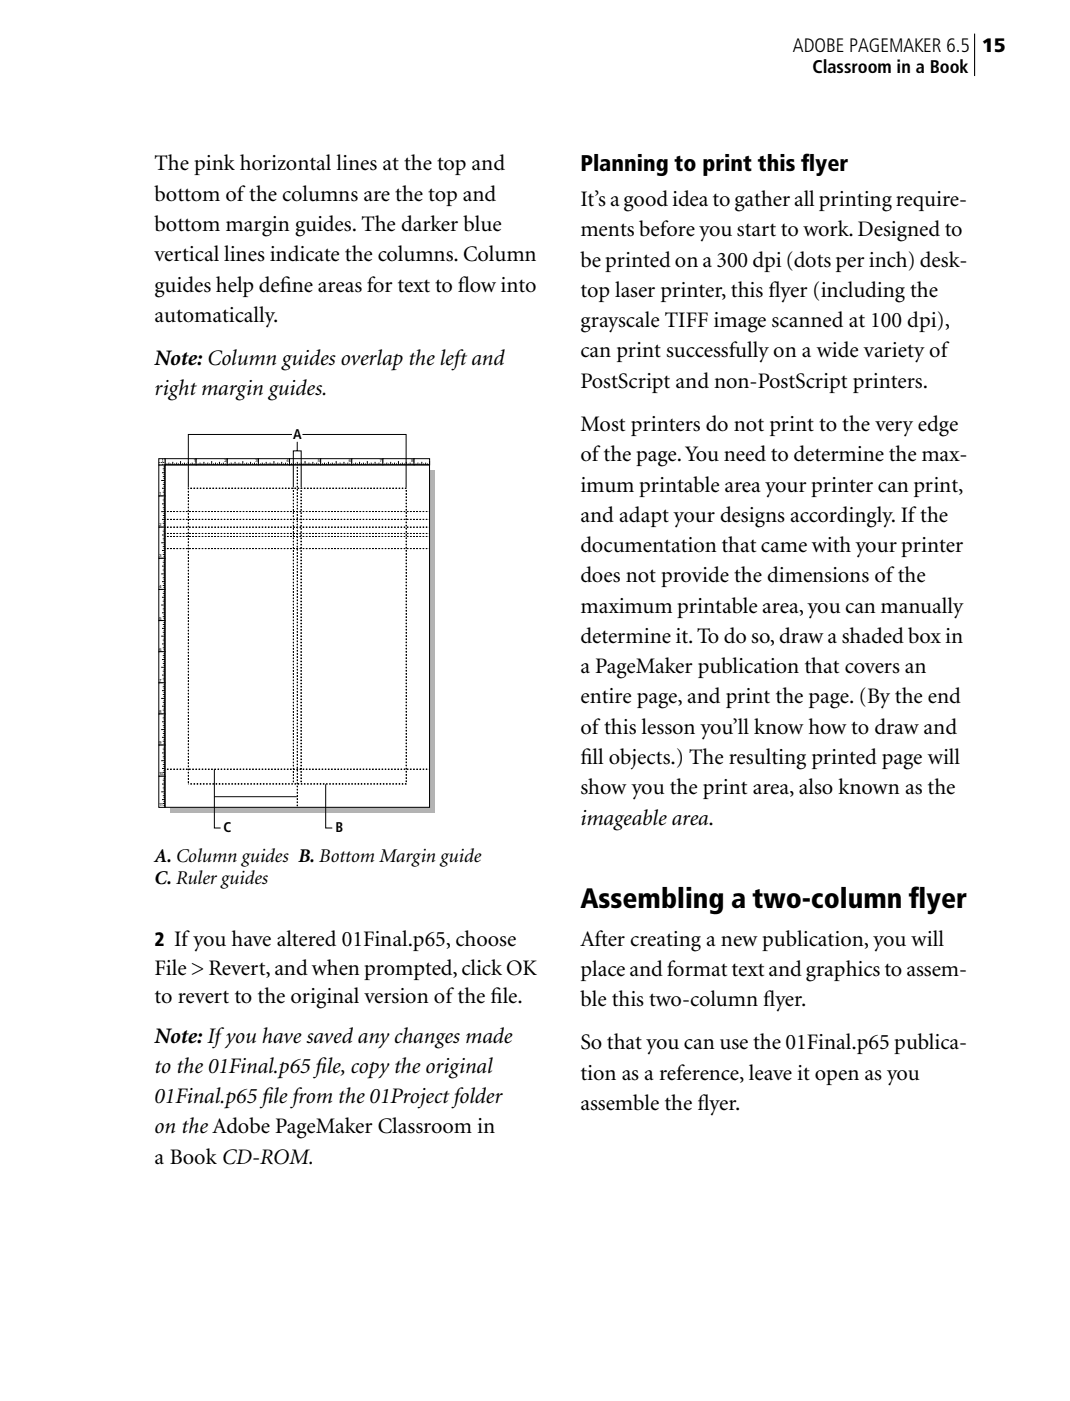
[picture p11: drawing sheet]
<svg xmlns="http://www.w3.org/2000/svg" width="175mm" height="229mm" viewBox="0 0 175 229" stroke-linecap="round" stroke-linejoin="round" font-family="sans-serif">
<defs><g id="words">
<g font-size="4.6">
<text x="94.7" y="148.2">Assembling a two-column f</text>
<text x="148.3" y="148.2">lyer</text>
</g>
<g font-size="3.7">
<text x="94.7" y="27.9">Planning to print this f</text>
<text x="130.8" y="27.9">lyer</text>
</g>
<g font-size="3.6">
<text x="25.2" y="27.8">The pink horizontal lines at the top and</text>
<text x="25.2" y="32.7">bottom of the columns are the top and</text>
<text x="94.7" y="33.6">It’s a good idea to gather all printing require-</text>
<text x="25.2" y="37.7">bottom margin guides. The darker blue</text>
<text x="94.7" y="38.6">ments before you start to work. Designed to</text>
<text x="25.2" y="42.6">vertical lines indicate the columns. Column</text>
<text x="25.2" y="47.6">guides help def</text>
<text x="45.7" y="47.6">ine areas for text to f</text>
<text x="74.7" y="47.6">low into</text>
<text x="94.7" y="43.5">be printed on a 300 dpi (dots per inch) desk-</text>
<text x="25.2" y="52.5">automatically.</text>
<text x="94.7" y="48.4">top laser printer, this f</text>
<text x="94.7" y="53.4">grayscale TIFF image scanned at 100 dpi),</text>
<text x="125.4" y="48.4">lyer (including the</text>
<text x="25.2" y="59.6">Note: Column guides overlap the left and</text>
<text x="94.7" y="58.3">can print successfully on a wide variety of</text>
<text x="25.2" y="64.5">right margin guides.</text>
<text x="94.7" y="63.3">PostScript and non-PostScript printers.</text>
<text x="94.7" y="70.3">Most printers do not print to the very edge</text>
<text x="94.7" y="75.3">of the page. You need to determine the max-</text>
<text x="94.7" y="80.2">imum printable area your printer can print,</text>
<text x="94.7" y="85.1">and adapt your designs accordingly. If the</text>
<text x="94.7" y="90.1">documentation that came with your printer</text>
<text x="94.7" y="95">does not provide the dimensions ofthe</text>
<text x="94.7" y="100">maximum printable area, you can manually</text>
<text x="94.7" y="104.9">determine it. To do so, draw a shaded box in</text>
<text x="94.7" y="109.8">a PageMaker publication that covers an</text>
<text x="94.7" y="114.8">entire page, and print the page. (By the end</text>
<text x="94.7" y="119.7">of this lesson you’ll know how to draw and</text>
<text x="94.7" y="124.7">f</text>
<text x="94.7" y="124.7">ill objects.) The resulting printed page will</text>
<text x="94.7" y="129.6">show you the print area, also known as the</text>
<text x="94.7" y="134.5">imageable area.</text>
<text x="28.4" y="154.3">If you have altered 01Final.p65, choose</text>
<text x="94.7" y="154.3">After creating a new publication, you will</text>
<text x="25.2" y="159">File &gt; Revert, and when prompted, click OK</text>
<text x="94.7" y="159.2">place and format text and graphics to assem-</text>
<text x="25.2" y="163.7">to revert to the original version of the f</text>
<text x="80.1" y="163.7">ile.</text>
<text x="94.7" y="164.2">ble this two-column f</text>
<text x="124.6" y="164.2">lyer.</text>
<text x="25.2" y="170.1">Note: If you have saved any changes made</text>
<text x="94.7" y="171.2">So that you can use the 01Final.p65 publica-</text>
<text x="25.2" y="175.1">to the 01Final.p65 f</text>
<text x="51.5" y="175.1">ile, copy the original</text>
<text x="94.7" y="176.2">tion as a reference, leave it open as you</text>
<text x="25.2" y="180">01Final.p65 f</text>
<text x="25.2" y="184.9">on the Adobe PageMaker Classroom in</text>
<text x="42.8" y="180">ile from the 01Project folder</text>
<text x="94.7" y="181.1">assemble the f</text>
<text x="113.8" y="181.1">lyer.</text>
<text x="25.2" y="189.9">a Book CD-ROM.</text>
</g>
<g font-size="3.2">
<text x="129.4" y="8.4">ADOBE PAGEMAKER 6.5</text>
<text x="160.2" y="8.4">15</text>
<text x="25.2" y="140.6">A. Column guides B. Bottom Margin guide</text>
<text x="25.2" y="144.2">C. Ruler guides</text>
<text x="25.2" y="154.3">2</text>
</g>
<text font-size="3" x="132.6" y="11.9">Classroom in a Book</text>
<g font-size="2.3">
<text x="47.8" y="71.7">A</text>
<text x="36.5" y="135.8">C</text>
<text x="54.7" y="135.8">B</text>
</g>
<g font-size=".7">
<text x="31.7" y="75.4">1</text>
<text x="36.6" y="75.4">2</text>
<text x="41.7" y="75.4">3</text>
<text x="46.8" y="75.4">4</text>
<text x="51.9" y="75.4">5</text>
<text x="56.9" y="75.4">6</text>
<text x="62" y="75.4">7</text>
<text x="67.1" y="75.4">8</text>
<text x="26" y="80.8">1</text>
<text x="26" y="85.8">2</text>
<text x="26" y="90.9">3</text>
<text x="26" y="96">4</text>
<text x="26" y="101.1">5</text>
<text x="26" y="106.2">6</text>
<text x="26" y="111.2">7</text>
<text x="26" y="116.3">8</text>
<text x="26" y="121.4">9</text>
<text x="26" y="126.5">10</text>
<text x="26" y="131.6">11</text>
</g>
</g></defs>
<path d="M159.1 5.5v6.9" fill="none" stroke="#000" stroke-width=".18"/>
<g fill="#fff">
<path d="M128.1 5.8h30v3h-30z"/>
<path d="M36.9 9.8h121.2v3.9h-121.2z"/>
<path d="M25.6 69.5h45.8v67h-45.8z"/>
</g>
<path d="M27.8 76.7h43.1v55.9h-43.1z" fill="#b3b3b3"/>
<path d="M26.9 75.8h43.2v55.9h-43.2z" fill="#fff" stroke="#000" stroke-width=".16"/>
<path d="M30.7 79.7h35.6v48.2h-35.6zM47.9 79.7v48.2M48.5 75.8v55.9M49.1 79.7v48.2M26.9 89.5h43.2M26.9 83.5h43.2M26.9 87h43.2M26.9 87.5h43.2M26.9 86h43.2M26.9 84.7h43.2M26.9 125.5h43.2" fill="none" stroke="#000" stroke-width=".16" stroke-dasharray="0 .3 0 0 0 0"/>
<path d="M26.9 74.8h5.1v1.1h-5.1z" fill="#fff" stroke="#000" stroke-width=".16"/>
<g fill="none" stroke="#000" stroke-width=".16">
<path d="M27.1 75.7v.2M27.2 75.6v.3M27.4 75.7v.2M27.6 75.5v.4M27.7 75.7v.2M27.9 75.6v.3M28 75.7v.2M28.2 75.4v.5M28.4 75.7v.2M28.5 75.6v.3M28.7 75.7v.2M28.8 75.5v.4"/>
<path d="M29 75.7v.2M29.1 75.6v.3M29.3 75.7v.2M29.5 75.2v.7M29.6 75.7v.2M29.8 75.6v.3M29.9 75.7v.2M30.1 75.5v.4M30.3 75.7v.2M30.4 75.6v.3M30.6 75.7v.2M30.7 75.4v.5"/>
<path d="M30.9 75.7v.2M31.1 75.6v.3M31.2 75.7v.2M31.4 75.5v.4M31.5 75.7v.2M31.7 75.6v.3M31.8 75.7v.2"/>
</g>
<path d="M25.9 75.9h1v5h-1z" fill="#fff" stroke="#000" stroke-width=".16"/>
<g fill="none" stroke="#000" stroke-width=".16">
<path d="M26.3 78.4h.6M26.4 79.7h.5M26.4 77.1h.5M26.6 79h.3M26.6 77.8h.3M26.6 76.5h.3M26.7 80h.2M26.7 79.4h.2M26.7 78.7h.2M26.7 78.1h.2M26.7 77.5h.2M26.7 76.8h.2"/>
<path d="M26.7 76.2h.2M26.8 79.8h.1M26.8 79.5h.1M26.8 79.2h.1M26.8 78.9h.1M26.8 78.6h.1M26.8 78.2h.1M26.8 77.9h.1M26.8 77.6h.1M26.8 77.3h.1M26.8 77h.1M26.8 76.7h.1"/>
<path d="M26.8 76.3h.1M26.8 76h.1M26.6 80.3h.3M26.7 80.6h.2M26.8 80.8h.1M26.8 80.5h.1M26.8 80.1h.1"/>
</g>
<path d="M25.9 80.9h1v5.1h-1z" fill="#fff" stroke="#000" stroke-width=".16"/>
<g fill="none" stroke="#000" stroke-width=".16">
<path d="M26.3 83.5h.6M26.4 84.7h.5M26.4 82.2h.5M26.6 85.4h.3M26.6 84.1h.3M26.6 82.8h.3M26.6 81.6h.3M26.7 85.7h.2M26.7 85.1h.2M26.7 84.4h.2M26.7 83.8h.2M26.7 83.2h.2"/>
<path d="M26.7 82.5h.2M26.7 81.9h.2M26.7 81.3h.2M26.8 85.9h.1M26.8 85.5h.1M26.8 85.2h.1M26.8 84.9h.1M26.8 84.6h.1M26.8 84.3h.1M26.8 84h.1M26.8 83.6h.1M26.8 83.3h.1"/>
<path d="M26.8 83h.1M26.8 82.7h.1M26.8 82.4h.1M26.8 82.1h.1M26.8 81.7h.1M26.8 81.4h.1M26.8 81.1h.1"/>
</g>
<path d="M25.9 86h1v5.1h-1z" fill="#fff" stroke="#000" stroke-width=".16"/>
<g fill="none" stroke="#000" stroke-width=".16">
<path d="M26.3 88.6h.6M26.4 89.8h.5M26.4 87.3h.5M26.6 90.5h.3M26.6 89.2h.3M26.6 87.9h.3M26.6 86.7h.3M26.7 90.8h.2M26.7 90.1h.2M26.7 89.5h.2M26.7 88.9h.2M26.7 88.2h.2"/>
<path d="M26.7 87.6h.2M26.7 87h.2M26.7 86.3h.2M26.8 90.9h.1M26.8 90.6h.1M26.8 90.3h.1M26.8 90h.1M26.8 89.7h.1M26.8 89.4h.1M26.8 89h.1M26.8 88.7h.1M26.8 88.4h.1"/>
<path d="M26.8 88.1h.1M26.8 87.8h.1M26.8 87.5h.1M26.8 87.1h.1M26.8 86.8h.1M26.8 86.5h.1M26.8 86.2h.1"/>
</g>
<path d="M25.9 91.1h1v5.1h-1z" fill="#fff" stroke="#000" stroke-width=".16"/>
<g fill="none" stroke="#000" stroke-width=".16">
<path d="M26.3 93.6h.6M26.4 94.9h.5M26.4 92.4h.5M26.6 95.5h.3M26.6 94.3h.3M26.6 93h.3M26.6 91.7h.3M26.7 95.9h.2M26.7 95.2h.2M26.7 94.6h.2M26.7 94h.2M26.7 93.3h.2"/>
<path d="M26.7 92.7h.2M26.7 92.1h.2M26.7 91.4h.2M26.8 96h.1M26.8 95.7h.1M26.8 95.4h.1M26.8 95.1h.1M26.8 94.8h.1M26.8 94.4h.1M26.8 94.1h.1M26.8 93.8h.1M26.8 93.5h.1"/>
<path d="M26.8 93.2h.1M26.8 92.8h.1M26.8 92.5h.1M26.8 92.2h.1M26.8 91.9h.1M26.8 91.6h.1M26.8 91.3h.1"/>
</g>
<path d="M25.9 96.2h1v5.1h-1z" fill="#fff" stroke="#000" stroke-width=".16"/>
<g fill="none" stroke="#000" stroke-width=".16">
<path d="M26.3 98.7h.6M26.4 100h.5M26.4 97.5h.5M26.6 99.4h.3M26.6 98.1h.3M26.6 96.8h.3M26.7 99.7h.2M26.7 99h.2M26.7 98.4h.2M26.7 97.8h.2M26.7 97.1h.2M26.7 96.5h.2"/>
<path d="M26.8 99.8h.1M26.8 99.5h.1M26.8 99.2h.1M26.8 98.9h.1M26.8 98.6h.1M26.8 98.2h.1M26.8 97.9h.1M26.8 97.6h.1M26.8 97.3h.1M26.8 97h.1M26.8 96.7h.1M26.8 96.3h.1"/>
<path d="M26.6 100.6h.3M26.7 100.9h.2M26.7 100.3h.2M26.8 101.1h.1M26.8 100.8h.1M26.8 100.5h.1M26.8 100.1h.1"/>
</g>
<path d="M25.9 101.3h1v5h-1z" fill="#fff" stroke="#000" stroke-width=".16"/>
<g fill="none" stroke="#000" stroke-width=".16">
<path d="M26.3 103.8h.6M26.4 105.1h.5M26.4 102.5h.5M26.6 105.7h.3M26.6 104.4h.3M26.6 103.2h.3M26.6 101.9h.3M26.7 106h.2M26.7 105.4h.2M26.7 104.8h.2M26.7 104.1h.2M26.7 103.5h.2"/>
<path d="M26.7 102.9h.2M26.7 102.2h.2M26.7 101.6h.2M26.8 106.2h.1M26.8 105.9h.1M26.8 105.5h.1M26.8 105.2h.1M26.8 104.9h.1M26.8 104.6h.1M26.8 104.3h.1M26.8 104h.1M26.8 103.6h.1"/>
<path d="M26.8 103.3h.1M26.8 103h.1M26.8 102.7h.1M26.8 102.4h.1M26.8 102.1h.1M26.8 101.7h.1M26.8 101.4h.1"/>
</g>
<path d="M25.9 106.3h1v5.1h-1z" fill="#fff" stroke="#000" stroke-width=".16"/>
<g fill="none" stroke="#000" stroke-width=".16">
<path d="M26.3 108.9h.6M26.4 110.1h.5M26.4 107.6h.5M26.6 110.8h.3M26.6 109.5h.3M26.6 108.2h.3M26.6 107h.3M26.7 111.1h.2M26.7 110.5h.2M26.7 109.8h.2M26.7 109.2h.2M26.7 108.6h.2"/>
<path d="M26.7 107.9h.2M26.7 107.3h.2M26.7 106.7h.2M26.8 111.3h.1M26.8 110.9h.1M26.8 110.6h.1M26.8 110.3h.1M26.8 110h.1M26.8 109.7h.1M26.8 109.4h.1M26.8 109h.1M26.8 108.7h.1"/>
<path d="M26.8 108.4h.1M26.8 108.1h.1M26.8 107.8h.1M26.8 107.5h.1M26.8 107.1h.1M26.8 106.8h.1M26.8 106.5h.1"/>
</g>
<path d="M25.9 111.4h1v5.1h-1z" fill="#fff" stroke="#000" stroke-width=".16"/>
<g fill="none" stroke="#000" stroke-width=".16">
<path d="M26.3 114h.6M26.4 115.2h.5M26.4 112.7h.5M26.6 115.9h.3M26.6 114.6h.3M26.6 113.3h.3M26.6 112.1h.3M26.7 116.2h.2M26.7 115.5h.2M26.7 114.9h.2M26.7 114.3h.2M26.7 113.6h.2"/>
<path d="M26.7 113h.2M26.7 112.4h.2M26.7 111.7h.2M26.8 116.3h.1M26.8 116h.1M26.8 115.7h.1M26.8 115.4h.1M26.8 115.1h.1M26.8 114.8h.1M26.8 114.4h.1M26.8 114.1h.1M26.8 113.8h.1"/>
<path d="M26.8 113.5h.1M26.8 113.2h.1M26.8 112.9h.1M26.8 112.5h.1M26.8 112.2h.1M26.8 111.9h.1M26.8 111.6h.1"/>
</g>
<path d="M25.9 116.5h1v5.1h-1z" fill="#fff" stroke="#000" stroke-width=".16"/>
<g fill="none" stroke="#000" stroke-width=".16">
<path d="M26.3 119h.6M26.4 117.8h.5M26.6 119.7h.3M26.6 118.4h.3M26.6 117.1h.3M26.7 120h.2M26.7 119.4h.2M26.7 118.7h.2M26.7 118.1h.2M26.7 117.5h.2M26.7 116.8h.2M26.8 119.8h.1"/>
<path d="M26.8 119.5h.1M26.8 119.2h.1M26.8 118.9h.1M26.8 118.6h.1M26.8 118.2h.1M26.8 117.9h.1M26.8 117.6h.1M26.8 117.3h.1M26.8 117h.1M26.8 116.7h.1M26.4 120.3h.5M26.6 120.9h.3"/>
<path d="M26.7 121.3h.2M26.7 120.6h.2M26.8 121.4h.1M26.8 121.1h.1M26.8 120.8h.1M26.8 120.5h.1M26.8 120.2h.1"/>
</g>
<path d="M25.9 121.6h1v5.1h-1z" fill="#fff" stroke="#000" stroke-width=".16"/>
<g fill="none" stroke="#000" stroke-width=".16">
<path d="M26.3 124.1h.6M26.4 125.4h.5M26.4 122.9h.5M26.6 126h.3M26.6 124.8h.3M26.6 123.5h.3M26.6 122.2h.3M26.7 126.3h.2M26.7 125.7h.2M26.7 125.1h.2M26.7 124.4h.2M26.7 123.8h.2"/>
<path d="M26.7 123.2h.2M26.7 122.5h.2M26.7 121.9h.2M26.8 126.5h.1M26.8 126.2h.1M26.8 125.9h.1M26.8 125.5h.1M26.8 125.2h.1M26.8 124.9h.1M26.8 124.6h.1M26.8 124.3h.1M26.8 124h.1"/>
<path d="M26.8 123.6h.1M26.8 123.3h.1M26.8 123h.1M26.8 122.7h.1M26.8 122.4h.1M26.8 122.1h.1M26.8 121.7h.1"/>
</g>
<path d="M25.9 126.7h1v5h-1z" fill="#fff" stroke="#000" stroke-width=".16"/>
<g fill="none" stroke="#000" stroke-width=".16">
<path d="M26.3 129.2h.6M26.4 130.5h.5M26.4 127.9h.5M26.6 131.1h.3M26.6 129.8h.3M26.6 128.6h.3M26.6 127.3h.3M26.7 131.4h.2M26.7 130.8h.2M26.7 130.2h.2M26.7 129.5h.2M26.7 128.9h.2"/>
<path d="M26.7 128.3h.2M26.7 127.6h.2M26.7 127h.2M26.8 131.6h.1M26.8 131.3h.1M26.8 130.9h.1M26.8 130.6h.1M26.8 130.3h.1M26.8 130h.1M26.8 129.7h.1M26.8 129.4h.1M26.8 129h.1"/>
<path d="M26.8 128.7h.1M26.8 128.4h.1M26.8 128.1h.1M26.8 127.8h.1M26.8 127.5h.1M26.8 127.1h.1M26.8 126.8h.1"/>
</g>
<path d="M32 74.8h5.1v1.1h-5.1z" fill="#fff" stroke="#000" stroke-width=".16"/>
<g fill="none" stroke="#000" stroke-width=".16">
<path d="M32.2 75.7v.2M32.3 75.6v.3M32.5 75.7v.2M32.6 75.5v.4M32.8 75.7v.2M33 75.6v.3M33.1 75.7v.2M33.3 75.4v.5M33.4 75.7v.2M33.6 75.6v.3M33.8 75.7v.2M33.9 75.5v.4"/>
<path d="M34.1 75.7v.2M34.2 75.6v.3M34.4 75.7v.2M34.5 75.2v.7M34.7 75.7v.2M34.9 75.6v.3M35 75.7v.2M35.2 75.5v.4M35.3 75.7v.2M35.5 75.6v.3M35.7 75.7v.2M35.8 75.4v.5"/>
<path d="M36 75.7v.2M36.1 75.6v.3M36.3 75.7v.2M36.4 75.5v.4M36.6 75.7v.2M36.8 75.6v.3M36.9 75.7v.2"/>
</g>
<path d="M37.1 74.8h5.1v1.1h-5.1z" fill="#fff" stroke="#000" stroke-width=".16"/>
<g fill="none" stroke="#000" stroke-width=".16">
<path d="M37.2 75.7v.2M37.4 75.6v.3M37.6 75.7v.2M37.7 75.5v.4M37.9 75.7v.2M38 75.6v.3M38.2 75.7v.2M38.4 75.4v.5M38.5 75.7v.2M38.7 75.6v.3M38.8 75.7v.2M39 75.5v.4"/>
<path d="M39.2 75.7v.2M39.3 75.6v.3M39.5 75.7v.2M39.6 75.2v.7M39.8 75.7v.2M39.9 75.6v.3M40.1 75.7v.2M40.3 75.5v.4M40.4 75.7v.2M40.6 75.6v.3M40.7 75.7v.2M40.9 75.4v.5"/>
<path d="M41.1 75.7v.2M41.2 75.6v.3M41.4 75.7v.2M41.5 75.5v.4M41.7 75.7v.2M41.8 75.6v.3M42 75.7v.2"/>
</g>
<path d="M42.2 74.8h5.1v1.1h-5.1z" fill="#fff" stroke="#000" stroke-width=".16"/>
<g fill="none" stroke="#000" stroke-width=".16">
<path d="M42.3 75.7v.2M42.5 75.6v.3M42.6 75.7v.2M42.8 75.5v.4M43 75.7v.2M43.1 75.6v.3M43.3 75.7v.2M43.4 75.4v.5M43.6 75.7v.2M43.8 75.6v.3M43.9 75.7v.2M44.1 75.5v.4"/>
<path d="M44.2 75.7v.2M44.4 75.6v.3M44.5 75.7v.2M44.7 75.2v.7M44.9 75.7v.2M45 75.6v.3M45.2 75.7v.2M45.3 75.5v.4M45.5 75.7v.2M45.7 75.6v.3M45.8 75.7v.2M46 75.4v.5"/>
<path d="M46.1 75.7v.2M46.3 75.6v.3M46.4 75.7v.2M46.6 75.5v.4M46.8 75.7v.2M46.9 75.6v.3M47.1 75.7v.2"/>
</g>
<path d="M47.3 74.8h5v1.1h-5z" fill="#fff" stroke="#000" stroke-width=".16"/>
<g fill="none" stroke="#000" stroke-width=".16">
<path d="M47.4 75.7v.2M47.6 75.6v.3M47.7 75.7v.2M47.9 75.5v.4M48 75.7v.2M48.2 75.6v.3M48.4 75.7v.2M48.5 75.4v.5M48.7 75.7v.2M48.8 75.6v.3M49 75.7v.2M49.2 75.5v.4"/>
<path d="M49.3 75.7v.2M49.5 75.6v.3M49.6 75.7v.2M49.8 75.2v.7M49.9 75.7v.2M50.1 75.6v.3M50.3 75.7v.2M50.4 75.5v.4M50.6 75.7v.2M50.7 75.6v.3M50.9 75.7v.2M51.1 75.4v.5"/>
<path d="M51.2 75.7v.2M51.4 75.6v.3M51.5 75.7v.2M51.7 75.5v.4M51.8 75.7v.2M52 75.6v.3M52.2 75.7v.2"/>
</g>
<path d="M52.3 74.8h5.1v1.1h-5.1z" fill="#fff" stroke="#000" stroke-width=".16"/>
<g fill="none" stroke="#000" stroke-width=".16">
<path d="M52.5 75.7v.2M52.6 75.6v.3M52.8 75.7v.2M53 75.5v.4M53.1 75.7v.2M53.3 75.6v.3M53.4 75.7v.2M53.6 75.4v.5M53.8 75.7v.2M53.9 75.6v.3M54.1 75.7v.2M54.2 75.5v.4"/>
<path d="M54.4 75.7v.2M54.5 75.6v.3M54.7 75.7v.2M54.9 75.2v.7M55 75.7v.2M55.2 75.6v.3M55.3 75.7v.2M55.5 75.5v.4M55.7 75.7v.2M55.8 75.6v.3M56 75.7v.2M56.1 75.4v.5"/>
<path d="M56.3 75.7v.2M56.5 75.6v.3M56.6 75.7v.2M56.8 75.5v.4M56.9 75.7v.2M57.1 75.6v.3M57.2 75.7v.2"/>
</g>
<path d="M57.4 74.8h5.1v1.1h-5.1z" fill="#fff" stroke="#000" stroke-width=".16"/>
<g fill="none" stroke="#000" stroke-width=".16">
<path d="M57.6 75.7v.2M57.7 75.6v.3M57.9 75.7v.2M58 75.5v.4M58.2 75.7v.2M58.4 75.6v.3M58.5 75.7v.2M58.7 75.4v.5M58.8 75.7v.2M59 75.6v.3M59.2 75.7v.2M59.3 75.5v.4"/>
<path d="M59.5 75.7v.2M59.6 75.6v.3M59.8 75.7v.2M59.9 75.2v.7M60.1 75.7v.2M60.3 75.6v.3M60.4 75.7v.2M60.6 75.5v.4M60.7 75.7v.2M60.9 75.6v.3M61.1 75.7v.2M61.2 75.4v.5"/>
<path d="M61.4 75.7v.2M61.5 75.6v.3M61.7 75.7v.2M61.8 75.5v.4M62 75.7v.2M62.2 75.6v.3M62.3 75.7v.2"/>
</g>
<path d="M62.5 74.8h5.1v1.1h-5.1z" fill="#fff" stroke="#000" stroke-width=".16"/>
<g fill="none" stroke="#000" stroke-width=".16">
<path d="M62.6 75.7v.2M62.8 75.6v.3M63 75.7v.2M63.1 75.5v.4M63.3 75.7v.2M63.4 75.6v.3M63.6 75.7v.2M63.8 75.4v.5M63.9 75.7v.2M64.1 75.6v.3M64.2 75.7v.2M64.4 75.5v.4"/>
<path d="M64.6 75.7v.2M64.7 75.6v.3M64.9 75.7v.2M65 75.2v.7M65.2 75.7v.2M65.3 75.6v.3M65.5 75.7v.2M65.7 75.5v.4M65.8 75.7v.2M66 75.6v.3M66.1 75.7v.2M66.3 75.4v.5"/>
<path d="M66.5 75.7v.2M66.6 75.6v.3M66.8 75.7v.2M66.9 75.5v.4M67.1 75.7v.2M67.2 75.6v.3M67.4 75.7v.2"/>
</g>
<path d="M25.9 74.8h1v1.1h-1z" fill="#fff" stroke="#000" stroke-width=".16"/>
<path d="M25.9 75.5h.5M26.5 74.8v1.1M26.6 75.5h.3" fill="none" stroke="#000" stroke-width=".16"/>
<path d="M26.4 75.5h.2" fill="none" stroke="#fff" stroke-width=".28" stroke-dasharray=".3 .3 0 0 0 0" stroke-linecap="butt"/>
<path d="M67.6 74.8h2.5v1.1h-2.5z" fill="#fff" stroke="#000" stroke-width=".16"/>
<g fill="none" stroke="#000" stroke-width=".16">
<path d="M47.6 70.9h-16.9v8.7M47.9 79.5v-5.9h1.3v5.9M48.5 72.1v1.5M49.4 70.9h16.9v8.7M67.7 75.7v.2M67.9 75.6v.3M68 75.7v.2M68.2 75.5v.4M68.4 75.7v.2M68.5 75.6v.3M68.7 75.7v.2M68.8 75.4v.5"/>
<path d="M69 75.7v.2M69.2 75.6v.3M69.3 75.7v.2M69.5 75.5v.4M69.6 75.7v.2M69.8 75.6v.3M69.9 75.7v.2M70.1 75.2v.7M34.9 130h13.5M35 125.5v9.6h1M53.2 128v7.1h1"/>
</g>
<use href="#words"/>
</svg>
